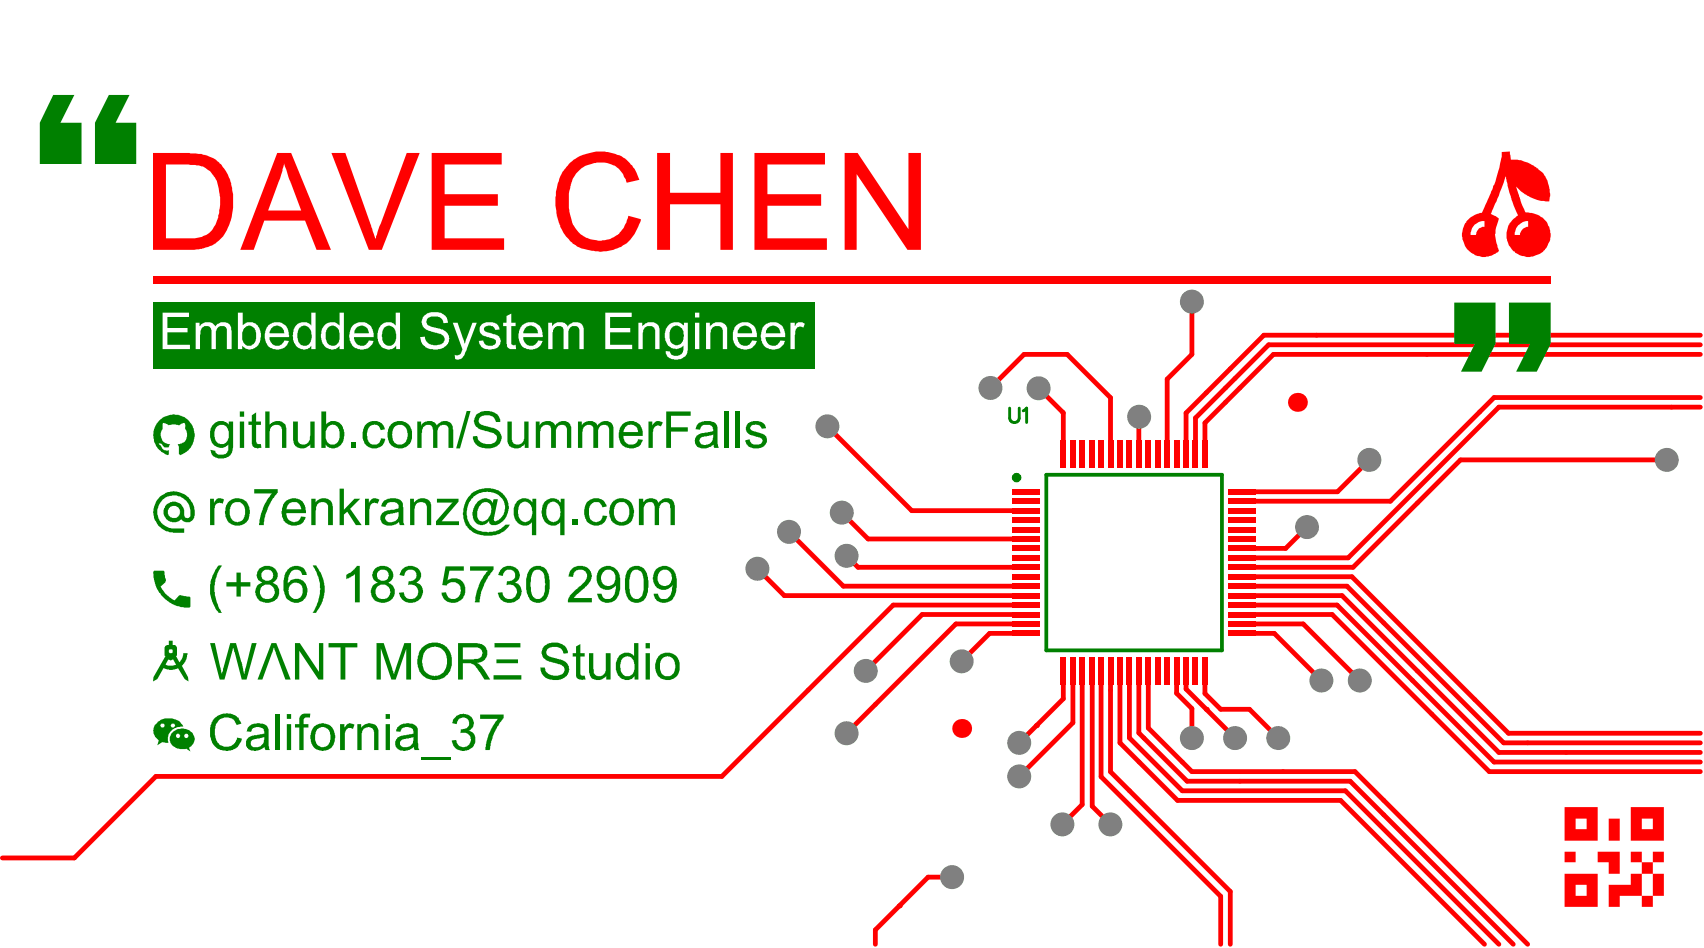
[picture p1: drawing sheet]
<svg xmlns="http://www.w3.org/2000/svg" width="301mm" height="167mm" viewBox="0 0 301 167" stroke-linecap="round" stroke-linejoin="round" font-family="sans-serif">
<path d="M149.3 98l2.1 2.1M154.4 164v2.6" fill="none" stroke="#f00" stroke-width=".85"/>
<g fill="#f00">
<circle cx="158.6" cy="159.8" r=".42"/>
<circle cx="182.8" cy="128" r=".42"/>
<circle cx="187.4" cy="145.4" r=".42"/>
</g>
<path d="M187.4 72.7l.2 .1M187.5 116.7l.1 1.6M189.2 118.3v.1M192.6 118.3v2l.1 .1" fill="none" stroke="#f00" stroke-width=".85"/>
<circle cx="195.9" cy="145.4" r=".42" fill="#f00"/>
<path d="M200.9 73.5v.1M195.9 118.3v3.5" fill="none" stroke="#f00" stroke-width=".85"/>
<circle cx="212.8" cy="125.1" r=".42" fill="#f00"/>
<g fill="none" stroke="#f00" stroke-width=".85">
<path d="M210.2 53.2v9.3l-4.3 4.4v13.2M299.9 59.1h-77l-13.7 13.7v7.3M145.9 75.2l14.9 14.9h20.1M174.7 68.4l5.9-5.9h7.6l7.7 7.7v9.9M183.2 68.5h.1M183.2 68.5l4.2 4.2M187.6 72.8v7.3M200.9 73.6v6.5M299.9 62.5h-75.3l-12.1 12.1v5.5M299.9 60.8h-76.1l-12.9 12.9v6.4M299.9 71.8h-35.5l-26.6 26.6h-18.6M299.9 70.1h-36.4l-18.2 18.3h-26.1"/>
<path d="M139.2 93.8l9.6 9.6h32.1M148.5 90.4l4.6 4.7h27.8M230.5 93l-3.7 3.7h-7.6M241.5 81.1l-5.6 5.6h-16.7M294 81.1h-36.4l-18.9 19h-19.5M133.6 100.3l4.7 4.8h42.6M151.4 100.1h29.5M180.9 110.1h-12.3l-19.3 19.2M180.9 111.7h-6.3l-5 5M180.9 106.7h-23.3l-30.3 30.3h-99.8l-14.4 14.3h-12.7M180.9 108.4h-18.2l-10 9.9M187.6 118.3v5l-7.8 7.7"/>
<path d="M189.2 118.4v9.1l-9.4 9.5M190.9 118.3v23.6l-3.5 3.5M194.2 118.3v18.7l21.1 21.1v8.5M197.5 118.3v12.7l10.2 10.2h28.8l25.3 25.4M199.2 118.3v11.9l9.3 9.3h28.8l27.1 27.1M200.9 118.3v11l8.5 8.5h28.8l28.7 28.8M202.5 118.3v10.1l7.7 7.7h28.8l30.5 30.5M207.5 118.3v4l2.7 2.7v5.2M209.2 118.3v3.2l8.7 8.7M212.5 118.3v4l2.8 2.8h5.1l5.1 5.1M219.2 110.1h10.7l10 9.9M219.2 111.7h5.6l8.3 8.3"/>
<path d="M219.2 103.4h18.4l27.6 27.6h34.7M219.2 105.1h17.5l27.7 27.6h35.5M219.2 106.7h16.6l27.7 27.7h36.4M219.2 108.4h15.8l27.7 27.7h37.2M219.2 101.7h19.3l27.6 27.6h33.8M192.7 120.4v21.8l3.2 3.2M195.9 121.8v14.3l21.1 21.2v9.3M167.9 154.7h-4.2l-9.3 9.3"/>
</g>
<path d="M27.1 48.7h246.5v1.3h-246.5z" fill-rule="evenodd" fill="#f00"/>
<g fill="#f00">
<path d="M58.5 27h2.4l5.3 15.2 .7-2.3 4.8-12.9h2.3l-6.7 17.1h-2.2z"/>
<path d="M76.1 27h12.4v2h-10.1v5.3h9.4v2h-9.4v5.7h10.5v2.1h-12.8z"/>
<path d="M100.3 28.9a7.9 7.9 0 0 1 10-.8l.4 .3a8.2 8.2 0 0 1 2.1 3.3l-2.2 .5-.5-1a4.3 4.3 0 0 0-5-2.4 5.1 5.1 0 0 0-4.6 4.6 10.6 10.6 0 0 0 .7 6.4 5.2 5.2 0 0 0 8.9 .3l.4-.9 .3-1.1 2.2 .6a8.8 8.8 0 0 1-2.7 4.4 8.8 8.8 0 0 1-9.1 0 8.5 8.5 0 0 1-3.1-5.9 11.9 11.9 0 0 1 .9-6.4l.2-.5z"/>
<path d="M115.9 27h2.3v7h8.9v-7h2.2v17.1h-2.2v-8.1h-8.9v8.1h-2.3z"/>
<path d="M133.1 27h12.4v2h-10.1v5.3h9.4v2h-9.4v5.7h10.5v2.1h-12.8z"/>
<path d="M149 27h2.3l8.9 13.4v-13.4h2.2v17.1h-2.3l-9-13.4v13.4h-2.1z"/>
<path d="M289.6 144.4v1.9h1.9v-1.9zM277.9 144.4v1.9h2v-1.9zM287.7 142.4h5.8v5.9h-5.8zM283.8 144.4h1.9v3.9h-1.9zM276 142.4h5.8v5.9h-5.8zM291.5 150.2h2v1.9h-2zM276 150.2h1.9v1.9h-1.9zM281.8 150.2h3.9v3.9h-1.9v-2h-2zM287.7 150.2h1.9v1.9h1.9v2h2v3.9h-2v-3.9h-1.9v-2h-1.9zM277.9 156.1v1.9h2v-1.9zM283.8 156.1h3.9v-2h1.9v3.9h1.9v2h-1.9v-2h-3.9v2h-1.9zM276 154.1h5.8v5.9h-5.8z"/>
<path d="M264.9 26.8l1.4-.1 .2 1.5a7.1 7.1 0 0 1 6.1 2.9 6.7 6.7 0 0 1 .8 3.7l-.1 .7a7.5 7.5 0 0 1-4.9-1.7l-1-.9 1 3 .7 1.6a4.7 4.7 0 0 1 3.8 1.8l.1 .3a3.9 3.9 0 0 1-2.7 5.6 3.9 3.9 0 0 1-4.6-4.2 3.8 3.8 0 0 1 2.1-3 32.5 32.5 0 0 1-2.2-6.9l-1.2 3.4-1.5 3.2 1 .4 .5 .5a6.8 6.8 0 0 0-.2 5.1l.2 .5a2.68 2.68 0 0 1-2 1.1 3.9 3.9 0 0 1-4.5-3.8 3.9 3.9 0 0 1 1.4-3.1l.9-.5 .8-.3h.3l.7-1.5a35.6 35.6 0 0 0 2.9-8.4zM267.9 39.7a3 3 0 0 0-.7 1.7h.9a1.44 1.44 0 0 1 1.4-1.4v-1a2.99 2.99 0 0 0-1.6 .7zM260.1 39.7a3 3 0 0 0-.7 1.7h.9l.1-.2a1.32 1.32 0 0 1 1.4-1.2v-1l-1 .2z"/>
<path d="M29.3 29v13h4a4.5 4.5 0 0 0 5-3.3l.2-.5a10.3 10.3 0 0 0-.6-6.9 4.2 4.2 0 0 0-3.5-2.2zM27 27h6.4a9.8 9.8 0 0 1 4.7 1.2l.8 .7a9.1 9.1 0 0 1 2.2 5.8v.7a9.2 9.2 0 0 1-2 6.6l-.3 .2a6.9 6.9 0 0 1-4.5 1.9h-7.3z"/>
<path d="M50.1 28.8l-.7 2.7-2.1 5.6h5.8l-2.1-5.5zM48.9 27h2.5l7 17.1h-2.6l-2-5.2h-7.2l-1.8 5.2h-2.4z"/>
</g>
<g fill="#808080">
<circle cx="200.9" cy="73.5" r="2.12"/>
<circle cx="210.2" cy="53.2" r="2.12"/>
<circle cx="174.7" cy="68.4" r="2.12"/>
<circle cx="183.2" cy="68.5" r="2.12"/>
<circle cx="145.9" cy="75.2" r="2.12"/>
<circle cx="149.3" cy="98" r="2.12"/>
<circle cx="148.5" cy="90.4" r="2.12"/>
<circle cx="139.2" cy="93.8" r="2.12"/>
<circle cx="133.6" cy="100.3" r="2.12"/>
<circle cx="152.7" cy="118.3" r="2.12"/>
<circle cx="149.3" cy="129.3" r="2.12"/>
<circle cx="169.6" cy="116.7" r="2.12"/>
<circle cx="241.5" cy="81.1" r="2.12"/>
<circle cx="230.5" cy="93" r="2.12"/>
<circle cx="294" cy="81.1" r="2.12"/>
<circle cx="239.8" cy="120" r="2.12"/>
<circle cx="233.1" cy="120" r="2.12"/>
<circle cx="225.5" cy="130.2" r="2.12"/>
<circle cx="217.9" cy="130.2" r="2.12"/>
<circle cx="210.2" cy="130.2" r="2.12"/>
<circle cx="167.9" cy="154.7" r="2.12"/>
<circle cx="187.4" cy="145.4" r="2.12"/>
<circle cx="195.9" cy="145.4" r="2.12"/>
<circle cx="179.8" cy="137" r="2.12"/>
<circle cx="179.8" cy="131" r="2.12"/>
</g>
<g fill="#f00">
<path d="M187.1 115.9h1v4.9h-1z" fill-rule="evenodd"/>
<path d="M188.7 115.9h1v4.9h-1z" fill-rule="evenodd"/>
<path d="M190.4 115.9h1v4.9h-1z" fill-rule="evenodd"/>
<path d="M190.4 77.7h1v4.9h-1z" fill-rule="evenodd"/>
<path d="M188.7 77.7h1v4.9h-1z" fill-rule="evenodd"/>
<path d="M187.1 77.7h1v4.9h-1z" fill-rule="evenodd"/>
<path d="M193.7 115.9h1v4.9h-1z" fill-rule="evenodd"/>
<path d="M195.4 115.9h1v4.9h-1z" fill-rule="evenodd"/>
<path d="M197 115.9h1v4.9h-1z" fill-rule="evenodd"/>
<path d="M198.7 115.9h1v4.9h-1z" fill-rule="evenodd"/>
<path d="M198.7 77.7h1v4.9h-1z" fill-rule="evenodd"/>
<path d="M197 77.7h1v4.9h-1z" fill-rule="evenodd"/>
<path d="M195.4 77.7h1v4.9h-1z" fill-rule="evenodd"/>
<path d="M193.7 77.7h1v4.9h-1z" fill-rule="evenodd"/>
<path d="M202 115.9h1v4.9h-1z" fill-rule="evenodd"/>
<path d="M203.7 115.9h1v4.9h-1z" fill-rule="evenodd"/>
<path d="M205.4 115.9h1v4.9h-1z" fill-rule="evenodd"/>
<path d="M205.4 77.7h1v4.9h-1z" fill-rule="evenodd"/>
<path d="M203.7 77.7h1v4.9h-1z" fill-rule="evenodd"/>
<path d="M202 77.7h1v4.9h-1z" fill-rule="evenodd"/>
<path d="M208.7 115.9h1v4.9h-1z" fill-rule="evenodd"/>
<path d="M210.4 115.9h1v4.9h-1z" fill-rule="evenodd"/>
<path d="M212 115.9h1v4.9h-1z" fill-rule="evenodd"/>
<path d="M212 77.7h1v4.9h-1z" fill-rule="evenodd"/>
<path d="M210.4 77.7h1v4.9h-1z" fill-rule="evenodd"/>
<path d="M208.7 77.7h1v4.9h-1z" fill-rule="evenodd"/>
<path d="M178.5 109.6h4.9v1h-4.9z" fill-rule="evenodd"/>
<path d="M178.5 111.2h4.9v1h-4.9z" fill-rule="evenodd"/>
<path d="M178.5 102.9h4.9v1h-4.9z" fill-rule="evenodd"/>
<path d="M178.5 104.6h4.9v1h-4.9z" fill-rule="evenodd"/>
<path d="M178.5 106.2h4.9v1h-4.9z" fill-rule="evenodd"/>
<path d="M178.5 96.2h4.9v1h-4.9z" fill-rule="evenodd"/>
<path d="M178.5 97.9h4.9v1h-4.9z" fill-rule="evenodd"/>
<path d="M178.5 99.6h4.9v1h-4.9z" fill-rule="evenodd"/>
<path d="M178.5 89.6h4.9v1h-4.9z" fill-rule="evenodd"/>
<path d="M178.5 91.2h4.9v1h-4.9z" fill-rule="evenodd"/>
<path d="M178.5 92.9h4.9v1h-4.9z" fill-rule="evenodd"/>
<path d="M178.5 86.2h4.9v1h-4.9z" fill-rule="evenodd"/>
<path d="M178.5 87.9h4.9v1h-4.9z" fill-rule="evenodd"/>
<path d="M178.5 94.6h4.9v1h-4.9z" fill-rule="evenodd"/>
<path d="M178.5 101.2h4.9v1h-4.9z" fill-rule="evenodd"/>
<path d="M178.5 107.9h4.9v1h-4.9z" fill-rule="evenodd"/>
<path d="M192.1 115.9h1v4.9h-1z" fill-rule="evenodd"/>
<path d="M200.4 115.9h1v4.9h-1z" fill-rule="evenodd"/>
<path d="M207 115.9h1v4.9h-1z" fill-rule="evenodd"/>
<path d="M207 77.7h1v4.9h-1z" fill-rule="evenodd"/>
<path d="M200.4 77.7h1v4.9h-1z" fill-rule="evenodd"/>
<path d="M192.1 77.7h1v4.9h-1z" fill-rule="evenodd"/>
<path d="M216.7 111.2h4.9v1h-4.9z" fill-rule="evenodd"/>
<path d="M216.7 109.6h4.9v1h-4.9z" fill-rule="evenodd"/>
<path d="M216.7 106.2h4.9v1h-4.9z" fill-rule="evenodd"/>
<path d="M216.7 104.6h4.9v1h-4.9z" fill-rule="evenodd"/>
<path d="M216.7 102.9h4.9v1h-4.9z" fill-rule="evenodd"/>
<path d="M216.7 99.6h4.9v1h-4.9z" fill-rule="evenodd"/>
<path d="M216.7 97.9h4.9v1h-4.9z" fill-rule="evenodd"/>
<path d="M216.7 96.2h4.9v1h-4.9z" fill-rule="evenodd"/>
<path d="M216.7 92.9h4.9v1h-4.9z" fill-rule="evenodd"/>
<path d="M216.7 91.2h4.9v1h-4.9z" fill-rule="evenodd"/>
<path d="M216.7 89.6h4.9v1h-4.9z" fill-rule="evenodd"/>
<path d="M216.7 86.2h4.9v1h-4.9z" fill-rule="evenodd"/>
<path d="M216.7 107.9h4.9v1h-4.9z" fill-rule="evenodd"/>
<path d="M216.7 101.2h4.9v1h-4.9z" fill-rule="evenodd"/>
<path d="M216.7 94.6h4.9v1h-4.9z" fill-rule="evenodd"/>
<path d="M216.7 87.9h4.9v1h-4.9z" fill-rule="evenodd"/>
</g>
<g fill="#f00">
<circle cx="169.6" cy="128.5" r="1.67"/>
<circle cx="228.9" cy="71" r="1.67"/>
</g>
<path d="M184.6 83.7h30.9v31h-30.9z" fill="none" stroke="#008000" stroke-width=".67"/>
<path d="M178.1 72v1.8a.85 .85 0 0 0 .8 .7 .85 .85 0 0 0 .9-.7v-1.8M180.5 72.5l.6-.5v2.5" fill="none" stroke="#008000" stroke-width=".51"/>
<g fill="#008000">
<path d="M27.1 100.7h1.6a.52 .52 0 0 1 .3 .7l.3 1-.1 .3-.9 .8 .3 .4a4.8 4.8 0 0 0 2.2 2l.8-.9 1.8 .2 .2 .2v1.4a.52 .52 0 0 1-.8 .4 6.1 6.1 0 0 1-5.7-6.5z"/>
<path d="M27.8 74.4a3.7 3.7 0 0 1 5.9 .4 3.7 3.7 0 0 1-2 5.5l-.1-.2v-1.3l-.3-.4a1.72 1.72 0 0 0 1.7-1.7l-.1-.7a.67 .67 0 0 1-.2-.9v-.1a.28 .28 0 0 0-.1-.3 .28 .28 0 0 0-.4 0l-.6 .3-.6-.1h-.7l-.5 .1-.5-.2a.34 .34 0 0 0-.5-.2 .34 .34 0 0 0-.1 .5v.5a1.76 1.76 0 0 0 1.3 2.8h-.1a.65 .65 0 0 1-.6 .6 .65 .65 0 0 1-.6-.5l-.3-.3h-.4l.4 .6a1.1 1.1 0 0 0 1.4 .6v.8l-.2 .1a3.7 3.7 0 0 1-1.8-5.8z"/>
<path d="M37.7 126.8l.1-.1a2.51 2.51 0 0 1 1.6-.8 3.6 3.6 0 0 1 2.1 .3l.6 .5 .5 .9-.9 .2a1.8 1.8 0 0 0-2-1.3 2.29 2.29 0 0 0-1.8 2.7 2.6 2.6 0 0 0 1 2.3 1.89 1.89 0 0 0 2.9-1.4l.8 .2a2.62 2.62 0 0 1-3.4 2 2.56 2.56 0 0 1-2.1-2.3 3.6 3.6 0 0 1 .6-3.2z"/>
<path d="M48.6 126h.7v6.3h-.7z"/>
<path d="M52.9 126.4a1.77 1.77 0 0 1 1.8-.5v.7a.68 .68 0 0 0-.8 0 .68 .68 0 0 0-.3 .7v.4h.8v.6h-.8v4h-.8v-4h-.8v-.6h.8z"/>
<path d="M60 127.7h.7v.7a1.12 1.12 0 0 1 1.8-.6l-.2 .8a.95 .95 0 0 0-1.1 0 .95 .95 0 0 0-.4 1v2.7h-.8z"/>
<path d="M63 127.7h.7v.6a1.68 1.68 0 0 1 3 .3l.1 3.7h-.8v-3a1.01 1.01 0 0 0-.6-1 1.01 1.01 0 0 0-1.1 .2l-.3 .2-.2 .6v3h-.8z"/>
<path d="M74.2 133.6h5.2v.5h-5.2z"/>
<path d="M80.5 126.2h.1a2.2 2.2 0 0 1 2.7 .5 1.59 1.59 0 0 1-.6 2.2 1.48 1.48 0 0 1 1.1 1.9 2.07 2.07 0 0 1-2.1 1.7h-.1a2.03 2.03 0 0 1-1.9-1.7v-.2l.8-.1a1.3 1.3 0 0 0 1.2 1.3 1.3 1.3 0 0 0 1.3-1.1 1.3 1.3 0 0 0-1-1.4h-.8l.1-.7a1.1 1.1 0 0 0 1.3-.5 1.1 1.1 0 0 0-.1-1.3 1.18 1.18 0 0 0-1.9 .5l-.1 .4-.7-.1 .2-.7z"/>
<path d="M84.7 126h4.1v.7l-.8 1.1a7.1 7.1 0 0 0-1.3 2.8l-.3 1.7h-.8l.3-1.6a10.4 10.4 0 0 1 1.9-3.9h-3.1z"/>
<path d="M37.1 113.4h.8l1.3 5.5 .1-1 1.3-4.5h1l1 3.4 .5 2.1 1.3-5.5h.9l-1.8 6.5h-.9l-1.5-5.7-1.5 5.7h-.9z"/>
<path d="M47.9 113.4h.8l2.6 6.5h-1l-2-5.7-2 5.7h-.9z"/>
<path d="M52 113.4h.9l3.4 5.1v-5.1h.7v6.5h-.8l-3.4-5.1v5.1h-.8z"/>
<path d="M58 113.4h5v.8h-2.1v5.7h-.8v-5.7h-2.1z"/>
<path d="M66.4 113.4h1.3l1.8 5.5 1.8-5.5h1.2v6.5h-.8v-5.4l-1.9 5.4h-.8l-1.8-5.5v5.5h-.8z"/>
<path d="M95.9 114a2.88 2.88 0 0 1 4 .3l.3 .6v.3l-.8 .1a1.63 1.63 0 0 0-1.3-1.2 1.63 1.63 0 0 0-1.7 .7 .8 .8 0 0 0 .8 1.1l.8 .2a2.85 2.85 0 0 1 2.3 1.4 1.47 1.47 0 0 1-.1 1.3 2.63 2.63 0 0 1-3.2 1.1 2.36 2.36 0 0 1-1.7-2.2h.8a1.65 1.65 0 0 0 2 1.5 1.33 1.33 0 0 0 1.5-1.1 1.02 1.02 0 0 0-1.1-.9l-.7-.3a3.4 3.4 0 0 1-1.9-.8 1.55 1.55 0 0 1 0-2.1z"/>
<path d="M101.6 114l.8-.4v1.6h.7v.6h-.7v2.8a.47 .47 0 0 0 .1 .5 .47 .47 0 0 0 .5 .1l.2 .7a1.36 1.36 0 0 1-1.5-.5l-.1-3.6h-.6v-.6h.6z"/>
<path d="M103.9 115.2h.8v2.9a1.02 1.02 0 0 0 .7 1.1 1.02 1.02 0 0 0 1.2-.4l.3-.5v-3.1h.8v4.7h-.8v-.7a1.73 1.73 0 0 1-2.8 0l-.2-.5z"/>
<path d="M37.1 88h.6v.6a1.1 1.1 0 0 1 1.8-.5l-.2 .8a.8 .8 0 0 0-1-.1 .8 .8 0 0 0-.4 .8l-.1 3h-.7z"/>
<path d="M44.8 86.3h4.2v.7l-.7 .8a6.3 6.3 0 0 0-1.3 2.6l-.4 1.1-.1 1.1h-.8l.1-.9 .5-1.7a8.7 8.7 0 0 1 1.7-3h-3.2z"/>
<path d="M54.9 88h.8v.6a1.65 1.65 0 0 1 1.9-.6 1.65 1.65 0 0 1 1.1 1.7v2.9h-.8v-2.8a1.05 1.05 0 0 0-.8-1.3 1.05 1.05 0 0 0-1.3 .8l-.1 .8v2.5h-.8z"/>
<path d="M59.9 86.2h.8v3.7l1.8-1.9h1l-1.7 1.7 2 2.9h-1l-1.5-2.3-.6 .5v1.8h-.8z"/>
<path d="M64.4 88h.7v.6a1.17 1.17 0 0 1 1.7-.5h.1l-.3 .8a.83 .83 0 0 0-1-.1 .83 .83 0 0 0-.4 .9l-.1 2.9h-.7z"/>
<path d="M72.3 88h.7v.6a1.76 1.76 0 0 1 3 .1l.1 3.9h-.8v-2.9a1.06 1.06 0 0 0-1-1.2 1.06 1.06 0 0 0-1.1 1.2l-.1 2.9h-.8z"/>
<path d="M77.1 88h3.8v.5l-3.1 3.5 3.2-.1v.7h-4.1v-.7l3-3.3h-2.8z"/>
<path d="M101 91.7h.9v.9h-.9z"/>
<path d="M103.5 88.6a2.15 2.15 0 0 1 3.2 0l.3 .7-.7 .1a1.21 1.21 0 0 0-1.4-.8 1.21 1.21 0 0 0-1 1.2 2.74 2.74 0 0 0 .5 2.1 1.24 1.24 0 0 0 1.9-1l.8 .1a2.04 2.04 0 0 1-2.4 1.7 2.29 2.29 0 0 1-1.7-2.6z"/>
<path d="M112.7 88h.8v.6a1.61 1.61 0 0 1 2.5-.2l.2 .2a1.63 1.63 0 0 1 2.7 0l.1 .6v3.4h-.7l-.1-3a.89 .89 0 0 0-.6-1 .89 .89 0 0 0-1.1 .5l-.2 .1-.1 .5v2.9h-.7v-3a.89 .89 0 0 0-.5-1 .89 .89 0 0 0-1.1 .3l-.4 .6v3.1h-.8z"/>
<path d="M38.4 99.9l.2-.2h.6l-.9 1.5-.1 .4a6.8 6.8 0 0 0 .3 5.3l.7 1.2h-.6l-.5-.7a6.6 6.6 0 0 1 .3-7.5z"/>
<path d="M39.9 102.7h1.8v-1.7h.8v1.7h1.7v.8h-1.7v1.7h-.8v-1.7h-1.8z"/>
<path d="M55.2 99.7h.6l.7 1.2 .5 1.2 .2 1.1a6.5 6.5 0 0 1-1 4.2l-.4 .7-.6-.1a6.9 6.9 0 0 0 .6-7.1z"/>
<path d="M61.3 101.3l1-.6 .6-.9h.6v6.4h-.9v-4.9l-.8 .5-.7 .4v-.8z"/>
<path d="M70.8 100.6l.1-.1a1.99 1.99 0 0 1 3.4 .7 1.6 1.6 0 0 1-.9 1.6 1.64 1.64 0 0 1 1 2.3 2.1 2.1 0 0 1-2.3 1.2 2.13 2.13 0 0 1-1.7-1.7l.8-.1a1.27 1.27 0 0 0 .8 1.1 1.27 1.27 0 0 0 1.4-.3 1.31 1.31 0 0 0 .2-1.6 1.31 1.31 0 0 0-1.6-.5l.2-.7a1.08 1.08 0 0 0 1.1-.5 1.08 1.08 0 0 0-.1-1.3 1.02 1.02 0 0 0-1-.2 1.05 1.05 0 0 0-.9 .9l-.1 .2-.7-.2z"/>
<path d="M78.6 99.9h3.2v.8h-2.5l-.4 1.7 .1-.1a2.06 2.06 0 0 1 2.9 .7v.2a2.19 2.19 0 0 1-.7 2.7 2.19 2.19 0 0 1-2.9-.2l-.4-.7-.1-.4 .9-.1a1.27 1.27 0 0 0 1.3 1.2 1.27 1.27 0 0 0 1.2-1.3 1.37 1.37 0 0 0-.8-1.6 1.37 1.37 0 0 0-1.6 .5l-.8-.1z"/>
<path d="M82.9 99.9h4.2v.6l-1 1.2-.7 1.4-.6 1.7-.2 1.4h-.8v-.9l.5-1.4a7.6 7.6 0 0 1 1.7-3.2h-3.1z"/>
<path d="M88.2 100.6a1.92 1.92 0 0 1 2.1-.7 1.92 1.92 0 0 1 1.4 1.7l-.2 .7-.7 .5a1.69 1.69 0 0 1 .9 2.6 2.13 2.13 0 0 1-2.2 .9 2.13 2.13 0 0 1-1.7-1.7l.8-.1a1.31 1.31 0 0 0 1.4 1.2 1.31 1.31 0 0 0 1.2-1.5 1.31 1.31 0 0 0-1.6-1.1l-.3 .1 .1-.7a1.23 1.23 0 0 0 1.5-.9 1.1 1.1 0 0 0-1.1-1.1 1.1 1.1 0 0 0-1.1 1.1l-.8-.2z"/>
<path d="M100.9 100.2a2.16 2.16 0 0 1 3.4 1 2.25 2.25 0 0 1-1.1 2.3l-2 2h3.2v.7h-4.2a2.98 2.98 0 0 1 1.6-2.3l.1-.1a4.8 4.8 0 0 0 1.7-2 1.25 1.25 0 0 0-1-1.3 1.25 1.25 0 0 0-1.4 .7l-.1 .6-.8-.1 .1-.7z"/>
<path d="M44.4 73.3l.8-.6v1.7h.8v.5h-.8v2.8a.63 .63 0 0 0 .8 .6l.1 .7h-.2a1.08 1.08 0 0 1-1.4-.5l-.1-3.6h-.6v-.5h.6z"/>
<path d="M46.8 72.6h.7v2.3a1.81 1.81 0 0 1 2.9 .2l.1 3.9h-.8v-3a1.05 1.05 0 0 0-.8-1.1 1.05 1.05 0 0 0-1.2 .7l-.2 .5v2.9h-.7z"/>
<path d="M51.7 74.4h.8v2.5a1.1 1.1 0 0 0 1.1 1.5 1.08 1.08 0 0 0 1.1-1.3v-2.7h.8v4.6h-.8v-.7a1.64 1.64 0 0 1-1.7 .8 1.64 1.64 0 0 1-1.3-1.4z"/>
<path d="M61.9 78.1h.9v.9h-.9z"/>
<path d="M64.4 75a2.07 2.07 0 0 1 3.2 0l.3 .7-.7 .2a1.15 1.15 0 0 0-1.2-1 1.15 1.15 0 0 0-1.1 1 2.72 2.72 0 0 0 .4 2.3 1.19 1.19 0 0 0 1.9-.9l.7 .1a1.95 1.95 0 0 1-1.7 1.7 1.95 1.95 0 0 1-2.1-1.4 3.3 3.3 0 0 1 .3-2.7z"/>
<path d="M73.6 74.4h.7v.6a1.65 1.65 0 0 1 2.8 0 1.54 1.54 0 0 1 1.5-.7 1.54 1.54 0 0 1 1.3 1l.1 3.7h-.9v-3a.94 .94 0 0 0-.8-1.1 .94 .94 0 0 0-1.1 .9v3.2h-.8v-3.1a.91 .91 0 0 0-.7-1 .91 .91 0 0 0-1.1 .6l-.1 .3-.1 .6v2.6h-.8z"/>
<path d="M82.3 72.5h.7l-1.9 6.6h-.6z"/>
<path d="M83.9 73.3a2.87 2.87 0 0 1 4.1 .1l.2 .6v.4h-.7a1.74 1.74 0 0 0-2.9-.7 .83 .83 0 0 0-.1 .9 .83 .83 0 0 0 .8 .4l.7 .3a2.68 2.68 0 0 1 2.4 1.4 1.79 1.79 0 0 1-1.6 2.3 2.76 2.76 0 0 1-3.2-1.2l-.2-.8 .8-.1a1.65 1.65 0 0 0 1.9 1.4 1.42 1.42 0 0 0 1.5-.9 1 1 0 0 0-.8-1.1l-1.3-.3a2.03 2.03 0 0 1-1.9-1.9z"/>
<path d="M89.5 74.4h.8v2.5a1.15 1.15 0 0 0 1.2 1.5 1.21 1.21 0 0 0 1-1.3v-2.7h.7v4.6h-.6v-.7a1.75 1.75 0 0 1-3-.1z"/>
<path d="M94.5 74.4h.7v.6a1.63 1.63 0 0 1 2.7-.1v.1a1.69 1.69 0 0 1 2.7-.1l.2 .4v3.7h-.8v-3a.95 .95 0 0 0-.8-1.1 .95 .95 0 0 0-1.1 .8v3.3h-.9v-3.1a.82 .82 0 0 0-.3-.9 .82 .82 0 0 0-1 0l-.1 .1a1.76 1.76 0 0 0-.5 1.5v2.4h-.8z"/>
<path d="M101.9 74.4h.7v.6a1.63 1.63 0 0 1 2.7-.1v.1a1.7 1.7 0 0 1 2.7-.1l.2 .4v3.7h-.8v-3a.95 .95 0 0 0-.7-1.1 .95 .95 0 0 0-1.1 .8l-.1 3.3h-.8v-3a.84 .84 0 0 0-.5-1 .84 .84 0 0 0-1.1 .3l-.3 .4-.1 .5v2.8h-.8z"/>
<path d="M114.4 74.4h.7v.6a1.17 1.17 0 0 1 1.7-.6l.1 .1-.3 .7a.89 .89 0 0 0-1 0 .89 .89 0 0 0-.4 .8l-.1 3h-.7z"/>
<path d="M117.5 72.6h4.3v.7h-3.4v2.1h2.9v.7h-2.9v2.9h-.9z"/>
<path d="M127.8 72.6h.7v6.4h-.7z"/>
<path d="M129.8 72.6h.7v6.4h-.7z"/>
<path d="M131.9 74.7a2.42 2.42 0 0 1 3 .2l.2 .6-.8 .1a1.04 1.04 0 0 0-1.4-.7l-.2 .1a.53 .53 0 0 0-.4 .7 .53 .53 0 0 0 .6 .3l.6 .2a2.5 2.5 0 0 1 1.7 .9 1.53 1.53 0 0 1-1.6 2 1.77 1.77 0 0 1-2-1.1l-.1-.3 .7-.2a1.25 1.25 0 0 0 1.9 .8 .62 .62 0 0 0 .4-.7 .62 .62 0 0 0-.7-.5l-1.1-.3a1.27 1.27 0 0 1-1-1.9z"/>
<path d="M19.2 16.7h3.6l-2.4 5h3.6v7.2h-7.2v-7.2zM9.4 16.7h3.7l-2.4 5h3.7v7.2h-7.4v-7.2z"/>
<path d="M29.8 114.9a.37 .37 0 0 0 .7 0 .37 .37 0 0 0-.7 0zM29.7 116.3l-.5 .9 .4 .2h.9l.5-.2-.5-.9-.3 .2zM29.8 113h.7v.8a.6 .6 0 0 1 .7 .5v1.3l-.2 .1 .6 1.1 .6-.8 .1-.8h.8a3.4 3.4 0 0 1-1 2.2l1.1 2v.8l-.6-.4-1.2-2a2.55 2.55 0 0 1-2.6 0l-1.1 2-.7 .4 .1-.8 2.1-3.7-.2-.1v-1.4l.3-.3 .5-.1z"/>
<path d="M30.1 128a.4 .4 0 0 0 .8 0 .4 .4 0 0 0-.8 0zM28.3 128a.37 .37 0 0 0 .7 0 .37 .37 0 0 0-.7 0zM32.6 129.5a.39 .39 0 0 0 .1 .6 .39 .39 0 0 0 .5-.3 .43 .43 0 0 0-.6-.3zM31 129.8a.4 .4 0 0 0 .8 0 .4 .4 0 0 0-.8 0zM27.3 127.8h.1a3.1 3.1 0 0 1 3.8-.7l.4 .1 .7 .9a3.2 3.2 0 0 0-2.2 .9 1.99 1.99 0 0 0-.4 2l-1-.1-1 .6 .3-.9a2.09 2.09 0 0 1-.7-2.8zM30.2 129.4a2.36 2.36 0 0 1 3.9 .2 1.68 1.68 0 0 1-.8 2.3l.3 .7-.8-.6a2.46 2.46 0 0 1-2.8-1.1l-.1-.9z"/>
<path d="M28.1 87.7h.1a3.6 3.6 0 0 1 6.1 2 2.21 2.21 0 0 1-.1 1.7 1.41 1.41 0 0 1-2.3 .2 1.81 1.81 0 0 1-2.9-.7 1.81 1.81 0 0 1 1.7-2.4 1.74 1.74 0 0 1 1.8 1.8v.5a.55 .55 0 0 0 .5 .6 .55 .55 0 0 0 .6-.6v-.5a2.93 2.93 0 0 0-2.9-2.9 2.93 2.93 0 0 0-3 2.9 2.93 2.93 0 0 0 3 2.9h1.8v.8h-1.9a3.7 3.7 0 0 1-3-5.6zM29.8 89.7a1.11 1.11 0 0 0 .8 1.7h.1a1.13 1.13 0 0 0 1-.8 1.13 1.13 0 0 0-.4-1.2l-.3-.2h-.5z"/>
<path d="M44.3 130.7a.77 .77 0 0 0 .1 .9 .77 .77 0 0 0 .9 .2 1.31 1.31 0 0 0 1.2-1.2l.1-.6-2 .4zM43.7 128.3a2.45 2.45 0 0 1 3.5-.1l.2 .5v2a2.32 2.32 0 0 0 .2 1.6h-.8l-.2-.5a2.19 2.19 0 0 1-2.9 .2 1.34 1.34 0 0 1-.2-1.4 1.34 1.34 0 0 1 1.3-.8l1.5-.3a.4 .4 0 0 0 .3-.2 .4 .4 0 0 0-.1-.5v-.1a1.53 1.53 0 0 0-2.1 0l-.2 .4-.7-.1z"/>
<path d="M50.6 126h.8v.8h-.8zM50.6 127.7h.8v4.6h-.8z"/>
<path d="M56 128.6a2.58 2.58 0 0 0 .1 2.9 1.54 1.54 0 0 0 1.7 0 2.39 2.39 0 0 0-.1-3 1.36 1.36 0 0 0-1.7 .1zM55.3 128.2a2.25 2.25 0 0 1 3.6 .6 2.64 2.64 0 0 1-1.1 3.5 2.17 2.17 0 0 1-3-1.9l-.1-.7 .2-.7z"/>
<path d="M68 126h.8v.8h-.8zM68 127.7h.8v4.6h-.8z"/>
<path d="M70.6 130.7a.83 .83 0 0 0 .2 .9 .83 .83 0 0 0 .9 .2 1.27 1.27 0 0 0 1.1-1.8l-1.9 .4zM70.1 128.3a2.74 2.74 0 0 1 2.3-.7 1.26 1.26 0 0 1 1.3 1.7l.1 2.7 .1 .3h-.8l-.1-.5a2.3 2.3 0 0 1-2.9 .2 1.4 1.4 0 0 1-.2-1.4 1.4 1.4 0 0 1 1.2-.8l1.5-.3a.4 .4 0 0 0 .3-.2 .4 .4 0 0 0-.1-.5v-.1a1.42 1.42 0 0 0-2 0l-.2 .4-.8-.1z"/>
<path d="M75 114.8a3.1 3.1 0 0 0 .3 4 2.23 2.23 0 0 0 3.2-.6 3.1 3.1 0 0 0-.7-3.8 2.41 2.41 0 0 0-2.8 .4zM74.5 114.2a3.1 3.1 0 0 1 3.5-.6 3.1 3.1 0 0 1 1.7 3.2 3 3 0 0 1-2.5 3.1 3 3 0 0 1-3.4-2.1 3.9 3.9 0 0 1 .7-3.6z"/>
<path d="M81.6 114.2v2.1l2.1-.1a1.09 1.09 0 0 0 1.2-.5 1.09 1.09 0 0 0-.1-1.2l-.5-.3zM80.8 113.4h3a1.86 1.86 0 0 1 2.2 1.9 1.74 1.74 0 0 1-1.7 1.6l-.1 .1 .8 .6 1.5 2.3h-1.1l-.9-1.4a2.4 2.4 0 0 0-1.3-1.4l-1.6-.1v2.9h-.8z"/>
<path d="M87.2 113.4h4.6v.8h-4.6zM87.6 116.3h3.8v.7h-3.8zM87.1 119.1h4.9v.8h-4.9z"/>
<path d="M109.2 115.6a1.8 1.8 0 0 1 2.6 .1v-2.3h.8v6.5h-.7v-.6a1.75 1.75 0 0 1-1.8 .6 1.75 1.75 0 0 1-1.3-1.4 3.1 3.1 0 0 1 .4-2.9zM109.6 116.3a2.37 2.37 0 0 0 .5 2.8 1.23 1.23 0 0 0 1.3 0 1.23 1.23 0 0 0 .5-1.2v-.2a2.07 2.07 0 0 0-.7-1.8 1.17 1.17 0 0 0-1.6 .4z"/>
<path d="M113.9 113.4h.7v1h-.7zM113.9 115.2h.7v4.7h-.7z"/>
<path d="M116.7 116.3l-.1 .3a2.48 2.48 0 0 0 .3 2.4 1.27 1.27 0 0 0 1.4 .2 1.27 1.27 0 0 0 .7-1.2 2.12 2.12 0 0 0-.6-2 1.41 1.41 0 0 0-1.7 .3zM116.2 115.7a2.26 2.26 0 0 1 2.6-.3 2.26 2.26 0 0 1 1.1 2.5 2.16 2.16 0 0 1-1.5 1.9 2.16 2.16 0 0 1-2.3-.6 3 3 0 0 1 .1-3.5z"/>
<path d="M40.8 89.1a2.54 2.54 0 0 0 .3 2.8 1.4 1.4 0 0 0 2.1-1.3 1.93 1.93 0 0 0-.5-1.7 1.35 1.35 0 0 0-1.9 .2zM40.2 88.6a2.2 2.2 0 0 1 3.5 .2 2.91 2.91 0 0 1-.2 3.3 2.35 2.35 0 0 1-3.4-.2 3 3 0 0 1 .1-3.3z"/>
<path d="M50.8 89l-.3 .8h2.6a1.28 1.28 0 0 0-.8-1.2 1.28 1.28 0 0 0-1.5 .4zM50.2 88.6a2.16 2.16 0 0 1 3.3 0l.4 .9 .1 1h-3.5a1.46 1.46 0 0 0 1.4 1.6l.1-.1a1.11 1.11 0 0 0 1.1-.9l.8 .1a2.1 2.1 0 0 1-3.5 1 2.7 2.7 0 0 1-.5-3z"/>
<path d="M68 91a.87 .87 0 0 0 .3 1 .87 .87 0 0 0 1 0 1.22 1.22 0 0 0 1-1.4v-.3l-.7 .2-1.2 .2zM67.6 88.5l.1-.1a2.67 2.67 0 0 1 3.1 0l.3 .4 .1 .7v2.7l.1 .4h-.7l-.2-.6a2.26 2.26 0 0 1-3.1 .2 1.44 1.44 0 0 1 1.1-2.2 3.8 3.8 0 0 0 1.9-.4 .96 .96 0 0 0-1.3-1 .88 .88 0 0 0-1 .8l-.7-.1z"/>
<path d="M83.1 87.1a4.5 4.5 0 0 1 5.6-.1 3.3 3.3 0 0 1-1.4 5.6 .93 .93 0 0 1-1.1-.7 1.55 1.55 0 0 1-1.7 .6 1.55 1.55 0 0 1-1.1-1.4 2.71 2.71 0 0 1 2.2-3.2l.8 .2 .5 .6 .2-.6h.7l-.7 3.5v.2a.34 .34 0 0 0 .6 0 2.58 2.58 0 0 0 1.1-3.4l-.2-.5a3.7 3.7 0 0 0-4.9-.4 3.7 3.7 0 0 0-.9 4.9l.4 .4a4.2 4.2 0 0 0 3.5 1 4 4 0 0 0 2.5-1.3h.7l-.1 .2a4.3 4.3 0 0 1-3.9 1.8 3.9 3.9 0 0 1-3.9-2.3 4.7 4.7 0 0 1 1.1-5.1zM84.9 88.9a2.28 2.28 0 0 0-.3 3 1.24 1.24 0 0 0 1.7-.8 2.57 2.57 0 0 0 .2-2.2 1.12 1.12 0 0 0-1.6 0z"/>
<path d="M91.7 88.9l-.1 .2a2.38 2.38 0 0 0 .5 2.8 1.18 1.18 0 0 0 1.7-1.1 1.9 1.9 0 0 0-.8-2.2l-.6-.1zM91.2 88.4a1.75 1.75 0 0 1 2.7 .2v-.6h.7v6.4h-.8v-2.3a1.76 1.76 0 0 1-2.9-.5 3.4 3.4 0 0 1 0-2.8z"/>
<path d="M96.6 89l-.1 .2a2.56 2.56 0 0 0 .5 2.7 1.2 1.2 0 0 0 1.3 0 1.2 1.2 0 0 0 .5-1.2 1.84 1.84 0 0 0-1.1-2.2l-.6 .1zM96 88.6a1.79 1.79 0 0 1 2.9 0v-.6h.7v6.4h-.8v-2.3a1.76 1.76 0 0 1-3-.7 2.68 2.68 0 0 1 .1-2.5z"/>
<path d="M108.5 89.1a2.58 2.58 0 0 0 .4 2.8 1.4 1.4 0 0 0 2.1-1.1 1.83 1.83 0 0 0-1-2.2 1.53 1.53 0 0 0-1.5 .5zM108.2 88.3h.1a2.24 2.24 0 0 1 2.6 0 2.24 2.24 0 0 1 .9 2.5 2.15 2.15 0 0 1-1.5 1.8 2.15 2.15 0 0 1-2.3-.7 2.95 2.95 0 0 1 .2-3.6z"/>
<path d="M46.4 100.7a1.02 1.02 0 0 0 .1 1.5 1.02 1.02 0 0 0 1.5-.2 1.02 1.02 0 0 0-.3-1.4l-.9-.1zM45.8 104.4a1.3 1.3 0 0 0 2.6 0 1.3 1.3 0 0 0-2.6 0zM45.8 100.2a2.17 2.17 0 0 1 2.9 .4 1.44 1.44 0 0 1-.6 2.2 1.81 1.81 0 0 1 1.1 1.9 1.81 1.81 0 0 1-1.6 1.5 1.95 1.95 0 0 1-2.2-.7 1.95 1.95 0 0 1 .1-2.4l.8-.3a1.46 1.46 0 0 1-.5-2.5z"/>
<path d="M50.7 100.5a2.01 2.01 0 0 1 3.2 .2l.2 .7h-.8a1.13 1.13 0 0 0-.9-.9 1.13 1.13 0 0 0-1.2 .6 2.85 2.85 0 0 0-.4 1.8 1.91 1.91 0 0 1 2.2-.7 1.91 1.91 0 0 1 1.2 2.1v.1a2.03 2.03 0 0 1-2.9 1.7 1.99 1.99 0 0 1-1.2-1.8 5.2 5.2 0 0 1 .6-3.8zM51.1 103.3a1.55 1.55 0 0 0 1.1 2.4 1.33 1.33 0 0 0 1.2-1.6 1.26 1.26 0 0 0-.8-1.3 1.26 1.26 0 0 0-1.5 .5z"/>
<path d="M66.8 100.7a1.03 1.03 0 0 0 0 1.4 1.03 1.03 0 0 0 1.4 .1 1.03 1.03 0 0 0 .2-1.4l-.5-.3h-.7zM66.6 103.5a1.32 1.32 0 0 0 .5 2.1 1.32 1.32 0 0 0 1.8-1.3 1.38 1.38 0 0 0-2.3-.8zM66.2 100.2a2.05 2.05 0 0 1 3.1 .7 1.52 1.52 0 0 1-.9 1.9 1.76 1.76 0 0 1 1.2 1.5 1.76 1.76 0 0 1-.9 1.7 2.1 2.1 0 0 1-3.3-1.7 1.45 1.45 0 0 1 1.3-1.5 1.41 1.41 0 0 1-.5-2.5z"/>
<path d="M94.2 100.7l-.2 .2a6.7 6.7 0 0 0-.3 3.7l.1 .2a1.11 1.11 0 0 0 1.2 .9 1.11 1.11 0 0 0 1-1.1 8.9 8.9 0 0 0-.1-3.5 1.13 1.13 0 0 0-1.7-.4zM93.4 100.5a1.91 1.91 0 0 1 2.1-.6 1.91 1.91 0 0 1 1.3 1.7l.2 1.1a4.2 4.2 0 0 1-1 3.3h-.1a1.9 1.9 0 0 1-2.5-.3 6.2 6.2 0 0 1-.3-4.4z"/>
<path d="M106.3 100.9a1.58 1.58 0 0 0 .5 2.4 1.31 1.31 0 0 0 1.7-1.4 1.26 1.26 0 0 0-.7-1.3 1.26 1.26 0 0 0-1.5 .3zM105.7 100.5a2.16 2.16 0 0 1 2.4-.5 2.16 2.16 0 0 1 1.3 2.1v.6a3.4 3.4 0 0 1-1.2 3.4 2.13 2.13 0 0 1-2.4-.3l-.5-1.1h.8a1.09 1.09 0 0 0 .8 1 1.09 1.09 0 0 0 1.1-.4 3.4 3.4 0 0 0 .6-2.1 1.87 1.87 0 0 1-2.3 .7 1.87 1.87 0 0 1-1.1-2.1l.1-.6z"/>
<path d="M111.5 100.7a5.8 5.8 0 0 0-.2 4.4 .91 .91 0 0 0 1 .6 1.31 1.31 0 0 0 1.2-1.4v-.7a4.6 4.6 0 0 0-.5-2.9l-.5-.2h-.6zM111 100.2a1.99 1.99 0 0 1 2.1-.2 1.99 1.99 0 0 1 1.1 1.8l.1 .5a7 7 0 0 1-.4 3.2 1.9 1.9 0 0 1-2 .8 1.9 1.9 0 0 1-1.5-1.6l-.2-.7v-1a3.4 3.4 0 0 1 .8-2.8z"/>
<path d="M116.5 100.7a1.73 1.73 0 0 0-.1 2.4 1.32 1.32 0 0 0 2-.5 1.52 1.52 0 0 0-1-2.1h-.5zM115.7 100.5a2.12 2.12 0 0 1 2.3-.5 2.12 2.12 0 0 1 1.3 1.9l.1 .6a4.4 4.4 0 0 1-1 3.4l-.2 .2a2.01 2.01 0 0 1-2.7-.6l-.2-.8h.8a1.05 1.05 0 0 0 .7 .9 1.05 1.05 0 0 0 1.1-.3 2.72 2.72 0 0 0 .7-1.9v-.2a1.91 1.91 0 0 1-2.2 .7 1.91 1.91 0 0 1-1.3-2l.3-1z"/>
<path d="M38.1 75.5a2.24 2.24 0 0 0 .5 2.7 1.38 1.38 0 0 0 1.8-1.6 1.51 1.51 0 0 0-1-1.7h-.7zM37.4 75.1a1.82 1.82 0 0 1 3-.2v-.5h.7v3.9a2.16 2.16 0 0 1-1.2 2.4 2.12 2.12 0 0 1-2.6-.6l-.2-.8 .9 .2v.2a1.34 1.34 0 0 0 1.8 .3 1.71 1.71 0 0 0 .5-1.6 1.79 1.79 0 0 1-3-.4 3.6 3.6 0 0 1 .1-2.9z"/>
<path d="M42.3 72.6h.8v.9h-.8zM42.3 74.4h.8v4.6h-.8z"/>
<path d="M57.7 75.5a3 3 0 0 0 .1 2.6 1.3 1.3 0 0 0 1.5 .1 1.3 1.3 0 0 0 .6-1.4v-.2a1.51 1.51 0 0 0-1.3-1.7h-.1a.8 .8 0 0 0-.7 .6zM56.7 72.6h.8v2.3a1.8 1.8 0 0 1 2-.5 1.8 1.8 0 0 1 1.2 1.7 2.81 2.81 0 0 1-.9 2.7 1.65 1.65 0 0 1-2.4-.4v.6h-.7z"/>
<path d="M69.5 75.5a3 3 0 0 0-.1 2.2l.1 .1a1.32 1.32 0 0 0 2.1 .2 2.3 2.3 0 0 0-.4-2.9 1.37 1.37 0 0 0-1.7 .4zM69 74.9a2.24 2.24 0 0 1 2.5-.4 2.24 2.24 0 0 1 1.2 2.4 2.15 2.15 0 0 1-1.7 2.2 2.15 2.15 0 0 1-2.5-1.4 3.1 3.1 0 0 1 .5-2.8z"/>
<path d="M110.2 75.4l-.2 .8h2.6l-.1-.1a1.19 1.19 0 0 0-1.5-1.2 .65 .65 0 0 0-.7 .5zM109.7 74.9a2.26 2.26 0 0 1 3.3 .2v.2a1.6 1.6 0 0 1 .4 1.3v.3h-3.5a1.46 1.46 0 0 0 .7 1.3 1.46 1.46 0 0 0 1.6 0l.3-.7 .9 .1a2.05 2.05 0 0 1-2.9 1.3 2.12 2.12 0 0 1-1.4-1.8 3.7 3.7 0 0 1 .6-2.2z"/>
<path d="M123.6 77.2a.77 .77 0 0 0-.1 .9 .77 .77 0 0 0 .8 .4 1.44 1.44 0 0 0 1.5-1.5l-.1-.4-.2 .2-1.3 .2zM123 74.9l.1-.1a2.78 2.78 0 0 1 3.2 0l.3 .5v1.9a2.84 2.84 0 0 0 .2 1.8h-.8l-.2-.6a2.3 2.3 0 0 1-3 .3 1.43 1.43 0 0 1 0-1.6 1.43 1.43 0 0 1 1.4-.7l1.5-.4a.88 .88 0 0 0-.2-.9 .88 .88 0 0 0-1-.2 .89 .89 0 0 0-1.1 .9l-.7-.1z"/>
<path d="M266.2 53.4h7.3v7.2l-2.4 5h-3.7l2.5-5h-3.7zM256.5 53.4h7.3v7.2l-2.5 5h-3.6l2.5-5h-3.7z"/>
</g>
<path d="M27.1 53.3h116.6v11.7h-116.6z" fill-rule="evenodd" fill="#008000"/>
<g fill="#fff">
<path d="M28.7 55.2h4.6v.7h-3.8v2h3.6v.7h-3.6v2.2h4v.8h-4.8z"/>
<path d="M34.5 56.9h.7v.6a1.71 1.71 0 0 1 2.8 .1v-.1a1.68 1.68 0 0 1 2.7 0l.2 .9v3.2h-.9v-3a.92 .92 0 0 0-.6-1.1 .92 .92 0 0 0-1.2 .6l-.1 .4v3.1h-.8v-3.1a.94 .94 0 0 0-.8-1 .94 .94 0 0 0-1.1 .8l-.1 .7v2.6h-.8z"/>
<path d="M74.6 55.9a2.85 2.85 0 0 1 3.9-.2l.4 .4 .1 .8-.7 .1a1.52 1.52 0 0 0-2-1.2 .9 .9 0 0 0-1 .6 .9 .9 0 0 0 .3 1l1.3 .5a2.62 2.62 0 0 1 2.1 1.1 1.81 1.81 0 0 1-1.7 2.6l-.1 .1a3.8 3.8 0 0 1-2.4-.7l-.5-.7-.2-.8 .9-.1a1.7 1.7 0 0 0 2.2 1.4 1.02 1.02 0 0 0 1-.4 1.02 1.02 0 0 0 .1-1.1l-.6-.4-1.4-.4a2.02 2.02 0 0 1-1.9-1.9z"/>
<path d="M79.9 56.9h.8l1.3 3.7 1.3-3.7h.8l-1.8 4.7a2.8 2.8 0 0 1-1.2 1.8h-.8l-.1-.8a.85 .85 0 0 0 1.3-.8l.1-.2z"/>
<path d="M84.7 57.5a2.31 2.31 0 0 1 3.2-.1l.3 .7h-.9a1.08 1.08 0 0 0-1.5-.6 .56 .56 0 0 0-.4 .6 .56 .56 0 0 0 .6 .5l.8 .3a1.33 1.33 0 0 1 1.4 1.5 1.74 1.74 0 0 1-2.2 1.2 1.47 1.47 0 0 1-1.5-1.3l-.1-.2h.8a1.26 1.26 0 0 0 1 .9 1.26 1.26 0 0 0 1.3-.5 .73 .73 0 0 0-.8-.9l-.2-.1a2.43 2.43 0 0 1-1.8-.8z"/>
<path d="M89.3 55.7l.9-.4v1.6h.7v.6h-.7v2.7a.5 .5 0 0 0 .1 .6 .5 .5 0 0 0 .6 0l.1 .8h-.6a.89 .89 0 0 1-1.1-1v-3.1h-.6v-.6h.6z"/>
<path d="M96.7 56.9h.7v.6a1.71 1.71 0 0 1 2.8 .1 1.61 1.61 0 0 1 2.6-.2l.2 .5v3.7h-.8v-3a.95 .95 0 0 0-.8-1.1 .95 .95 0 0 0-1.1 .8v3.3h-.9v-3.1a.9 .9 0 0 0-.6-1 .9 .9 0 0 0-1.1 .4l-.2 .7v3h-.8z"/>
<path d="M106.8 55.2h4.6v.7h-3.8v2h3.6v.7h-3.6v2.2h3.9v.8h-4.7z"/>
<path d="M112.6 56.9h.7v.7a1.86 1.86 0 0 1 2.9-.2l.1 .5v3.7h-.7v-2.9a1.04 1.04 0 0 0-.6-1.1 1.04 1.04 0 0 0-1.2 .2l-.3 .4-.1 .5v2.9h-.8z"/>
<path d="M124.5 56.9h.7v.7a1.77 1.77 0 0 1 3.1 .2v3.8h-.8v-2.9a1.04 1.04 0 0 0-.7-1.2 1.04 1.04 0 0 0-1.2 .5l-.2 .2-.1 .5v2.9h-.8z"/>
<path d="M139.4 56.9h.8v.6a1.1 1.1 0 0 1 1.4-.6l.4 .2-.3 .7a.89 .89 0 0 0-1-.1 .89 .89 0 0 0-.4 .9l-.1 3h-.8z"/>
<path d="M43.1 57.9a2.71 2.71 0 0 0 0 2.7 1.15 1.15 0 0 0 1.9-.3v-.1a2.76 2.76 0 0 0-.2-2.4 1.13 1.13 0 0 0-1.7 .1zM42 55.2h.8v2.2a1.74 1.74 0 0 1 1.8-.5 1.74 1.74 0 0 1 1.3 1.4 2.76 2.76 0 0 1-.6 2.8 1.67 1.67 0 0 1-2.6-.1v.6h-.7z"/>
<path d="M47.8 57.9l-.3 .9h2.7a1.32 1.32 0 0 0-.8-1.2 1.32 1.32 0 0 0-1.4 .2zM47.3 57.4a2.11 2.11 0 0 1 2.2-.5 2.11 2.11 0 0 1 1.4 1.7v.9h-3.4a1.35 1.35 0 0 0 1.1 1.4 1.35 1.35 0 0 0 1.6-.8h.7a2 2 0 0 1-2.9 1.3 .93 .93 0 0 1-.9-.7 2.95 2.95 0 0 1 .2-3.3z"/>
<path d="M52.1 57.5a1.85 1.85 0 0 1 2.8-.1v-2.2h.8v6.4h-.8v-.6a1.67 1.67 0 0 1-2.9-.4 2.74 2.74 0 0 1-.2-2.1l.1-.6zM52.7 57.9v.2a2.24 2.24 0 0 0 .5 2.8 1.18 1.18 0 0 0 1.7-1.2 2.24 2.24 0 0 0-.7-2.1 1.28 1.28 0 0 0-1.5 .3z"/>
<path d="M57.1 57.5a1.85 1.85 0 0 1 2.8-.1v-2.2h.8v6.4h-.8v-.6a1.71 1.71 0 0 1-1.7 .6 1.71 1.71 0 0 1-1.3-1.3 2.82 2.82 0 0 1 .2-2.8zM57.7 57.9a2.8 2.8 0 0 0 .3 2.8 1.21 1.21 0 0 0 1.3 .1 1.21 1.21 0 0 0 .6-1.2 2.48 2.48 0 0 0-.4-1.8 1.13 1.13 0 0 0-1.8 .1z"/>
<path d="M62.9 57.8l-.5 1h2.7a1.32 1.32 0 0 0-.8-1.2 1.32 1.32 0 0 0-1.4 .2zM62.2 57.4h.1a2.15 2.15 0 0 1 2.5-.3 2.15 2.15 0 0 1 1.1 2.2v.2h-3.5a1.35 1.35 0 0 0 .9 1.4 1.35 1.35 0 0 0 1.6-.5l.2-.3h.8a2.22 2.22 0 0 1-2.5 1.5 2.22 2.22 0 0 1-1.8-2.3l.2-1z"/>
<path d="M67.2 57.4a1.82 1.82 0 0 1 2.6 0v-2.2h.8v6.4h-.7v-.6a1.85 1.85 0 0 1-2 .5 1.85 1.85 0 0 1-1.2-1.7 2.75 2.75 0 0 1 .5-2.4zM67.8 57.8a2.38 2.38 0 0 0 .3 3.1 1.31 1.31 0 0 0 1.8-1.4 2.15 2.15 0 0 0-.6-1.8l-.5-.3h-.4z"/>
<path d="M92.6 57.9l-.3 .9h2.6a1.32 1.32 0 0 0-.7-1.2 1.32 1.32 0 0 0-1.5 .2zM92 57.4a2.11 2.11 0 0 1 2.2-.5 2.11 2.11 0 0 1 1.5 1.7v.9h-3.4a1.35 1.35 0 0 0 1 1.4 1.35 1.35 0 0 0 1.6-.8h.8a2.06 2.06 0 0 1-3 1.3 .93 .93 0 0 1-.8-.7 2.95 2.95 0 0 1 .1-3.3z"/>
<path d="M118.4 57.9l-.2 .6a2.46 2.46 0 0 0 .3 2.1 1.22 1.22 0 0 0 1.4 .1 1.22 1.22 0 0 0 .7-1.2 1.53 1.53 0 0 0-1.4-2.1l-.5 .2zM117.8 57.5a1.95 1.95 0 0 1 2.8-.1v-.5h.7v4.1a1.97 1.97 0 0 1-1.2 2.4 3.1 3.1 0 0 1-2.4-.6l-.3-.5v-.4l.8 .2a1.13 1.13 0 0 0 1.6 .6 1.44 1.44 0 0 0 .8-1.5v-.3a1.85 1.85 0 0 1-2 .5 1.85 1.85 0 0 1-1.3-1.7 2.47 2.47 0 0 1 .5-2.2z"/>
<path d="M122.6 55.2h.8v.8h-.8zM122.6 56.9h.8v4.7h-.8z"/>
<path d="M130.5 57.8l-.4 .6v.4h2.6a1.32 1.32 0 0 0-.8-1.2 1.32 1.32 0 0 0-1.4 .2zM129.9 57.4a2.18 2.18 0 0 1 3.4 .6l.2 .8v.7h-3.5v.1a1.51 1.51 0 0 0 1.2 1.4h.1a1.16 1.16 0 0 0 1.4-.9h.8a2.19 2.19 0 0 1-2.6 1.5 2.19 2.19 0 0 1-1.6-2.6l.1-.7z"/>
<path d="M135.4 57.8l-.4 1h2.6a1.32 1.32 0 0 0-.7-1.2 1.32 1.32 0 0 0-1.5 .2zM134.8 57.4h.1a2.15 2.15 0 0 1 2.4-.3 2.15 2.15 0 0 1 1.2 2.2v.2h-3.5a1.35 1.35 0 0 0 .9 1.4 1.35 1.35 0 0 0 1.6-.5l.1-.3h.9a2.26 2.26 0 0 1-2.4 1.6 2.36 2.36 0 0 1-1.8-3.2z"/>
</g>
<circle cx="179.3" cy="84.2" r=".42" fill="none" stroke="#008000" stroke-width=".83"/>
</svg>
